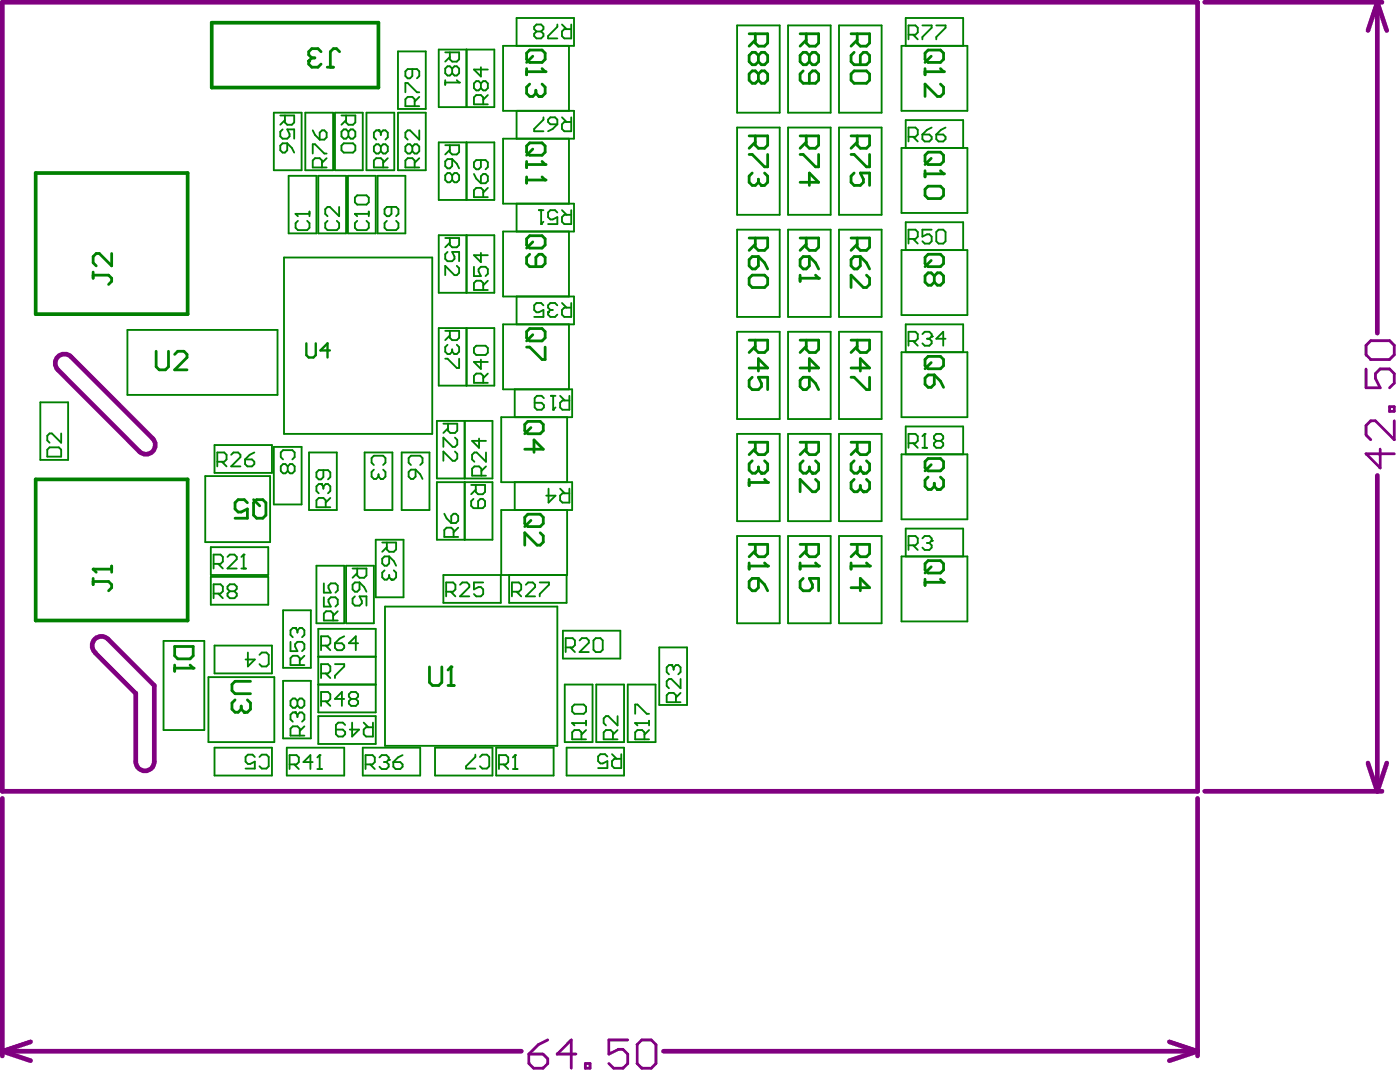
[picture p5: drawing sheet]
<svg xmlns="http://www.w3.org/2000/svg" width="126mm" height="96mm" viewBox="0 0 126 96" stroke-linecap="round" stroke-linejoin="round" font-family="sans-serif">
<g fill="none" stroke="#800080" stroke-width=".42">
<path d="M.2 .2h107.2v70.8h-107.2zM108.1 .2h15.9M123.6 .2l.8 2.5M123.6 .2l-.9 2.5M123.6 .2v29.7M5.2 32a.83 .83 0 0 1 1.2 0l7.3 7.3a.83 .83 0 0 1 0 1.2 .83 .83 0 0 1-1.2 0l-7.3-7.3a.83 .83 0 0 1 0-1.2zM9.7 57.3a.83 .83 0 0 0-1.2 0 .83 .83 0 0 0 0 1.2M9.7 57.3l4.1 4.2v6.8a.83 .83 0 0 1-.8 .8 .83 .83 0 0 1-.8-.8v-6.1l-3.7-3.7M123.6 42.6v28.4M.2 71.6v23.1M107.4 71.6v23.1M108.1 71h15.9"/>
<path d="M122.7 68.4l.9 2.6M124.4 68.4l-.8 2.6M.2 94.3l2.5 .8M.2 94.3h46.6M2.7 93.4l-2.5 .9M59.5 94.3h47.9M104.9 93.4l2.5 .9M107.4 94.3l-2.5 .8"/>
</g>
<path d="M122.5 33.1v1.7h1.3l-.4-.9v-.4l.4-.4h.9l.4 .4v.9l-.4 .4M123 30.5h1.7l.4 .5v.8l-.4 .4h-1.7l-.5-.4v-.8zM124.7 36.5h.4v.4h-.4zM125.1 37.7v1.7l-1.7-1.7h-.4l-.5 .5v.8l.5 .4M123.8 40.3v1.7l-1.3-1.3h2.6M47.4 94.5h1.3l.4 .4v.5l-.4 .4h-.8l-.5-.4zM49.1 93.3l-.8 .4-.9 .8M51.7 94.5h-1.7l1.2-1.2v2.5M52.5 95.4h.4v.4h-.4zM56.3 93.3h-1.7v1.2l.9-.4h.4l.4 .4v.9l-.4 .4h-.9l-.4-.4M57.6 93.3h.8l.4 .4v1.7l-.4 .4h-.8l-.4-.4v-1.7z" fill="none" stroke="#800080" stroke-width=".25"/>
<g fill="none" stroke="#008000" stroke-width=".17">
<path d="M24.6 10.1h2.5v5.2h-2.5zM25.1 10.4h1.3v.6l-.2 .2h-.4l-.2-.2v-.6M25.4 11.6l-.3 .2v.4l.3 .2h.4l.2-.2v-.2l-.2-.4h.6v.8M25.4 12.9h.4v.6l-.2 .2h-.2l-.3-.2v-.4zM25.6 10.8l-.5 .4M25.8 12.9l.4 .4 .2 .4M25.9 15.8h2.5v5.1h-2.5zM26.5 19.2h.1M26.5 19.2h1.3M26.5 19.2l.2 .2M26.7 19.8l-.2 .2v.4l.2 .2h.9l.2-.2v-.4l-.2-.2M27.4 10.1h2.5v5.2h-2.5z"/>
<path d="M27.8 19v.4M28.1 13.8v-.9h.2l.8 .9h.2M28.1 11.7l.2 .4 .4 .4M28.6 15.8h2.4v5.1h-2.4zM28.9 15v-.6l-.2-.2h-.4l-.2 .2v.6h1.2M28.9 11.7h.2l.2 .2v.4l-.2 .2h-.4v-.6zM29.3 14.2l-.4 .4M29.4 19.8l-.2 .2v.4l.2 .2h.8l.2-.2v-.4l-.2-.2M30 10.1h2.5v5.2h-2.5zM30.4 18.6v.8l-.8-.8h-.2l-.2 .2v.4l.2 .2M30.6 10.4h1.3v.6l-.2 .2h-.4l-.3-.2v-.6M30.8 12.9h.9l.2 .2v.4l-.2 .2h-.9l-.2-.2v-.4z"/>
<path d="M31 10.8l-.4 .4M31.2 15.8h2.5v5.1h-2.5zM31.3 11.8l-.3-.2h-.2l-.2 .2v.4l.2 .2h.2l.3-.2M31.3 11.8l.2-.2h.2l.2 .2v.4l-.2 .2h-.2l-.2-.2M31.3 11.8v.4M31.8 19.2h.1M31.8 19.2h1.3M31.8 19.2l.2 .2M32 19.8l-.2 .2v.4l.2 .2h.9l.2-.2v-.4l-.2-.2M32 17.5h.9l.2 .2v.4l-.2 .2h-.9l-.2-.2v-.4zM32.9 10.1h2.5v5.2h-2.5zM33.1 19v.4"/>
<path d="M33.9 15.8h2.5v5.1h-2.5zM34 11.7h.1M34 11.7h-.3l-.2 .2v.4l.2 .2M34 11.7l.2 .2M34.2 13.1l-.2-.2h-.3l-.2 .2v.5l.2 .2h.3l.2-.2M34.2 13.1l.2-.2h.2l.2 .2v.5l-.2 .2h-.2l-.2-.2M34.2 11.9l.2-.2h.2l.2 .2v.4l-.2 .2M34.2 11.9v.2M34.2 13.1v.5M34.4 15v-.6l-.2-.2h-.5l-.2 .2v.6h1.3M34.7 19.8l-.2 .2v.4l.2 .2h.8l.2-.2v-.4l-.2-.2M34.8 14.2l-.4 .4"/>
<path d="M35.1 18.6v.6l-.2 .2h-.2l-.2-.2v-.4l.2-.2h.8l.2 .2v.4l-.2 .2M35.7 10.1h2.5v5.2h-2.5zM35.7 4.6h2.5v5.2h-2.5zM36.4 8.3v-.9h.2l.8 .9h.2M37 6.2v.6l-.2 .2h-.2l-.2-.2v-.4l.2-.2h.8l.2 .2v.4l-.2 .2M37 13.1l-.2-.2h-.2l-.2 .2v.5l.2 .2h.2l.2-.2M37 13.1l.2-.2h.2l.2 .2v.5l-.2 .2h-.2l-.2-.2M37 13.1v.5M37.2 9.5v-.6l-.2-.2h-.4l-.2 .2v.6h1.2M37.2 15v-.6l-.2-.2h-.4l-.2 .2v.6h1.2M37.6 11.7v.8l-.8-.8h-.2l-.2 .2v.4l.2 .2M37.6 8.7l-.4 .4"/>
<path d="M37.6 14.2l-.4 .4M39.4 12.8h4.9v5.1h-4.9zM39.4 4.4h4.9v5.2h-4.9zM39.9 4.7h1.3v.6l-.2 .2h-.4l-.2-.2v-.6M39.9 13h1.3v.6l-.2 .3h-.4l-.2-.3v-.6M39.9 7.2v.4M39.9 7.4h1.3M40.1 14.3h.5v.6l-.2 .2h-.3l-.2-.2v-.4zM40.4 13.4l-.5 .5M40.4 5.1l-.5 .4M40.6 6.2l.2-.3h.2l.2 .3v.4l-.2 .2h-.2l-.2-.2M40.6 15.7l.2-.2h.2l.2 .2v.4l-.2 .2h-.2l-.2-.2"/>
<path d="M40.6 6.2l-.2-.3h-.3l-.2 .3v.4l.2 .2h.3l.2-.2M40.6 15.7l-.2-.2h-.3l-.2 .2v.4l.2 .2h.3l.2-.2M40.6 14.3l.4 .4 .2 .4M40.6 6.2v.4M40.6 15.7v.4M41 7.2l.2 .2M41.2 7.4h.1M41.9 4.4v5.2M41.9 12.8v5.1M42.5 15.6l.2 .4 .4 .4M43.1 7.5l-.2-.2h-.2l-.2 .2v.4l.2 .2h.2l.2-.2M43.1 14.4v.6l-.2 .2h-.2l-.2-.2v-.4l.2-.2h.9l.2 .2v.4l-.2 .2"/>
<path d="M43.1 7.5l.2-.2h.3l.2 .2v.4l-.2 .2h-.3l-.2-.2M43.1 6v.9l-.6-.7h1.3M43.1 7.5v.4M43.3 17.7v-.6l-.2-.3h-.4l-.2 .3v.6h1.3M43.3 9.4v-.7l-.2-.2h-.4l-.2 .2v.7h1.3M43.3 15.6h.3l.2 .2v.4l-.2 .2h-.5v-.6zM43.8 16.8l-.5 .5M43.8 8.5l-.5 .4M46.3 4.1v-2.5h5.2v2.5h-6.4v5.8h6.4v2.5h-6.4v5.9h6.4v2.5h-6.4v5.8h6.4v2.5h-6.4v5.8h6.2v2.5h-6.3v5.8h6.3v2.5h-6.3v5.9h5.9v-5.9M46.3 9.9v2.5M46.3 18.3v2.5M48.1 2.8l-.2 .2v.2l.2 .2h.4l.3-.2v-.2l-.3-.2"/>
<path d="M48.1 2.8l-.2-.2v-.2l.2-.2h.4l.3 .2v.2l-.3 .2M48.1 2.8h.4M48.3 18.8h.5M48.5 18.8v1.3M48.8 19.9l-.3 .2M48.8 10.5v.2l-.9 .9v.2h.9M49.4 10.5h.4l.2 .2v.4h-.6l-.2-.2v-.2zM50 2.2v.2l-.8 .8v.2h.8M50 19.1l-.2-.3h-.4l-.2 .3v.4l.2 .2h.2l.4-.2v.6h-.8M50 11.1l-.4 .5-.4 .2M50.4 18.8l.4 .5M50.4 2.2l.4 .4"/>
<path d="M50.4 10.5l.4 .4M51 4.1v5.8M51 12.4v5.9M51.2 18.8v1.3h-.6l-.2-.2v-.4l.2-.2h.6M51.2 2.2v1.2h-.6l-.2-.2v-.4l.2-.2h.6M51.2 10.5v1.3h-.6l-.2-.2v-.5l.2-.2h.6M66.1 2.3h3.8v7.8h-3.8zM66.1 11.4h3.8v7.9h-3.8zM70.7 2.3h3.8v7.8h-3.8zM70.7 11.4h3.8v7.9h-3.8zM75.3 2.3h3.8v7.8h-3.8zM75.3 11.4h3.8v7.9h-3.8z"/>
<path d="M80.9 4.1h5.9v5.8h-5.9zM80.9 13.3h5.9v5.8h-5.9zM81.2 4.1v-2.5h5.2v2.5M81.2 13.3v-2.5h5.2v2.5M81.5 12.3h.6l.2-.2v-.5l-.2-.2h-.6v1.3M81.5 3.1h.6l.2-.2v-.4l-.2-.2h-.6v1.2M81.9 12.3l.4 .4M81.9 3.1l.4 .4M82.7 2.3h.9v.2l-.9 .8v.2M82.7 12.1h.7l.2 .2v.2l-.2 .2h-.4l-.3-.2zM83.6 11.4l-.4 .2-.5 .5M84 2.3h.8v.2l-.8 .8v.2"/>
<path d="M84 12.1h.6l.2 .2v.2l-.2 .2h-.4l-.2-.2zM84.8 11.4l-.4 .2-.4 .5M3.6 36.1h2.5v5.1h-2.5zM5.5 38.9v.8l-.8-.8h-.3l-.2 .2v.4l.2 .2M11.4 29.6h13.5v5.8h-13.5zM19.2 39.9h5.2v2.5h-5.2zM25.5 23.1h13.3v15.8h-13.3zM39.2 37.7h5v5.2h-5zM39.4 29.4h4.9v5.2h-4.9zM39.4 21.1h4.9v5.2h-4.9zM39.8 38h1.2v.6l-.2 .2h-.4l-.2-.2v-.6M39.9 21.3h1.3v.7l-.2 .2h-.4l-.2-.2v-.7"/>
<path d="M39.9 29.7h1.3v.6l-.2 .2h-.4l-.2-.2v-.6M39.9 32.2h.2l.9 .8h.2v-.8M40.1 22.6l-.2 .2v.4l.2 .2h.5l.2-.2v-.2l-.2-.4h.6v.8M40.1 30.9l-.2 .2v.4l.2 .2h.3l.2-.2M40.2 38.4l-.4 .4M40.4 21.8l-.5 .4M40.4 30.1l-.5 .4M40.6 31.3v.2M40.6 31.5l.2 .2M40.8 31.7h.1M40.8 39.2l.2 .2v.5l-.2 .2h-.2l-.8-.9v.9M41 23.8l.2 .2v.5l-.2 .2h-.2l-.9-.9v.9"/>
<path d="M41 30.9l.2 .2v.4l-.2 .2h-.2M41.7 37.7v5.2M41.9 21.1v5.2M41.9 29.4v5.2M42.5 23.9v.9h.6l-.2-.5v-.2l.2-.2h.5l.2 .2v.4l-.2 .3M42.7 31h.9l.2 .2v.4l-.2 .2h-.9l-.2-.2v-.4zM43 39.3v.9l-.7-.7h1.3M43.1 32.2v.9l-.6-.6h1.3M43.1 22.7v.8l-.6-.6h1.3M43.3 26v-.6l-.2-.2h-.4l-.2 .2v.6h1.3M43.3 34.3v-.6l-.2-.2h-.4l-.2 .2v.6h1.3M43.8 25.2l-.5 .4"/>
<path d="M43.8 33.5l-.5 .4M46.2 34.9v2.5M46.3 26.6v2.5M48.5 20.1h.1M48.8 27.4l-.3-.2h-.4l-.2 .2v.4l.2 .2h.2l.5-.2v.6h-.9M48.8 35.7l-.2-.2h-.4l-.2 .2v.8l.2 .2h.4l.2-.2v-.2l-.2-.2h-.6M49.2 28h.1M49.2 28v.2l.2 .2h.4l.2-.2M49.4 27.8l-.2 .2M49.4 27.8h.2M49.4 35.5h.4M49.6 36.7h.1"/>
<path d="M49.6 35.5v1.2M49.8 36.5l-.2 .2M50 27.4l-.2-.2h-.4l-.2 .2v.2l.2 .2M50.2 35.5l.5 .4M50.4 27.2l.4 .4M50.9 37.4v5.8M51 20.8v5.8M51 29.1v5.8M51.1 35.5v1.2h-.6l-.3-.2v-.4l.3-.2h.6M51.2 27.2v1.2h-.6l-.2-.2v-.4l.2-.2h.6M66.1 20.6h3.8v7.8h-3.8zM66.1 29.8h3.8v7.8h-3.8z"/>
<path d="M66.1 38.9h3.8v7.8h-3.8zM70.7 20.6h3.8v7.8h-3.8zM70.7 29.8h3.8v7.8h-3.8zM70.7 38.9h3.8v7.8h-3.8zM75.3 20.6h3.8v7.8h-3.8zM75.3 29.8h3.8v7.8h-3.8zM75.3 38.9h3.8v7.8h-3.8zM80.9 22.4h5.9v5.9h-5.9zM80.9 31.6h5.9v5.8h-5.9zM81.2 22.4v-2.5h5.2v2.5M81.2 31.6v-2.5h5.2v2.5M81.5 39.7h.6l.2-.2v-.4l-.2-.2h-.6v1.3"/>
<path d="M81.5 30.6h.6l.2-.2v-.4l-.2-.2h-.6v1.2M81.5 21.4h.6l.2-.2v-.4l-.2-.2h-.6v1.2M81.9 39.7l.4 .5M81.9 30.6l.4 .4M81.9 21.4l.4 .4M82.7 30l.3-.2h.4l.2 .2v.2M83 38.9h.1M83 38.9l-.3 .2M83 38.9v1.3M83.2 30.4h.2M83.4 30.4l.2 .2v.2l-.2 .2h-.4l-.3-.2M83.6 30.2h.1"/>
<path d="M83.6 20.6h-.9v.6l.5-.2h.2l.2 .2v.4l-.2 .2h-.4l-.3-.2M83.6 30.2l-.2 .2M84 39.5l-.2-.2v-.2l.2-.2h.4l.2 .2v.2l-.2 .2M84 39.5h.4M84 39.5l-.2 .2v.2l.2 .3h.4l.2-.3v-.2l-.2-.2M84.2 20.6h.4l.2 .2v.8l-.2 .2h-.4l-.2-.2v-.8zM84.8 30.4h-.8l.6-.6v1.2M4.4 40.1h.9l.2 .2v.6h-1.3v-.6zM14.7 57.5h3.6v8h-3.6zM18.4 42.7h5.8v5.9h-5.8zM18.9 49.1h5.2v2.5h-5.2zM18.9 51.7h5.2v2.5h-5.2z"/>
<path d="M19.2 50.6h.6l.2-.2v-.5l-.2-.2h-.6v1.3M19.2 53.2h.6l.2-.2v-.4l-.2-.2h-.6v1.2M19.2 57.9h5.2v2.5h-5.2zM19.5 41.4h.6l.2-.2v-.4l-.2-.2h-.6v1.2M19.6 53.2l.4 .4M19.6 50.6l.4 .4M19.9 41.4l.4 .4M20.4 49.9l.2-.2h.4l.2 .2v.2l-.8 .9h.8M20.6 53l-.2-.2v-.2l.2-.2h.4l.2 .2v.2l-.2 .2M20.6 53l-.2 .2v.2l.2 .2h.4l.2-.2v-.2l-.2-.2M20.6 53h.4M20.7 40.8l.2-.2h.5l.2 .2v.2l-.9 .8h.9"/>
<path d="M21.7 51h.4M21.9 49.7h.1M21.9 49.7v1.3M21.9 49.7l-.2 .2M22 41.2h.6l.2 .2v.2l-.2 .2h-.4l-.2-.2zM22.2 58.5v1.3l.7-.7h-.9M22.8 40.6l-.4 .2-.4 .4M23.3 58.7l.2-.2h.4l.2 .2v.9l-.2 .2h-.4l-.2-.2M24.6 40.1h2.5v5.1h-2.5zM25.4 54.7h2.5v5.2h-2.5zM25.4 41.2l-.2-.2v-.4l.2-.2h.8l.2 .2v.4l-.2 .2M25.8 41.8l.2-.2h.2l.2 .2v.4l-.2 .2h-.2l-.2-.2"/>
<path d="M25.8 41.8l-.2-.2h-.2l-.2 .2v.4l.2 .2h.2l.2-.2M25.8 41.8v.4M26.1 57.6v.8h.6l-.2-.4v-.2l.2-.2h.4l.2 .2v.4l-.2 .2M26.5 56.3h.1M26.5 56.3h-.2l-.2 .2v.4l.2 .2M26.5 56.3l.2 .2M26.7 56.5v.2M26.7 56.5l.2-.2h.2l.2 .2v.4l-.2 .2M26.9 59.6v-.6l-.2-.2h-.4l-.2 .2v.6h1.2M27.3 58.8l-.4 .4M27.7 40.6h2.5v5.1h-2.5zM28.4 50.7h2.5v5.2h-2.5z"/>
<path d="M28.6 56.4h5.1v7.5h-5.1zM28.6 58.9h5.1M28.8 43.4h.1M28.8 43.4h-.2l-.2 .2v.4l.2 .2M28.8 57.9h.6l.2-.2v-.4l-.2-.2h-.6v1.2M28.8 43.4l.2 .2M29 42.2v.6l-.2 .2h-.2l-.2-.2v-.4l.2-.2h.8l.2 .2v.4l-.2 .2M29 43.6l.2-.2h.2l.2 .2v.4l-.2 .2M29 43.6v.2M29.1 53.6v.8h.6l-.2-.4v-.2l.2-.2h.4l.2 .2v.4l-.2 .2M29.1 52.3v.8h.6l-.2-.4v-.2l.2-.2h.4l.2 .2v.4l-.2 .2M29.2 45.5v-.6l-.2-.2h-.4l-.2 .2v.6h1.2"/>
<path d="M29.2 57.9l.4 .4M29.6 44.7l-.4 .4M29.9 55.6v-.6l-.2-.2h-.4l-.2 .2v.6h1.2M30 57.7h.7l.2 .2v.2l-.2 .2h-.4l-.3-.2zM30 59.6h.9v.2l-.9 .8v.2M30.3 54.8l-.4 .4M30.9 57.1l-.4 .2-.5 .4M31 50.7h2.5v5.2h-2.5zM31.6 51h1.3v.6l-.2 .2h-.4l-.3-.2v-.6M31.8 53.5l-.2 .2v.4l.2 .2h.5l.2-.2v-.2l-.2-.4h.6v.8M31.8 52.2h.5v.7l-.3 .2h-.2l-.2-.2v-.5zM32 51.4l-.4 .4"/>
<path d="M32.1 57.7h-.8l.6-.6v1.2M32.3 52.2l.4 .4 .2 .5M32.7 40.6h2.5v5.1h-2.5zM33.5 41.7l-.2-.2v-.4l.2-.2h.9l.2 .2v.4l-.2 .2M33.5 42.1l-.2 .2v.4l.2 .2h.2l.3-.2M33.7 48.4h2.5v5.2h-2.5zM34 42.7l.2 .2M34 42.5v.2M34.2 42.9h.1M34.3 48.6h1.2v.7l-.2 .2h-.4l-.2-.2v-.7M34.4 42.1l.2 .2v.4l-.2 .2h-.2M34.5 49.9h.4v.6l-.2 .2h-.2l-.2-.2v-.4z"/>
<path d="M34.5 51.1l-.2 .3v.4l.2 .2h.2l.2-.2M34.5 54.4h15.5v12.5h-15.5zM34.7 49.1l-.4 .4M34.9 49.9l.4 .4 .2 .4M34.9 51.6v.2M34.9 51.8l.2 .2M35.1 52h.1M35.3 51.1l.2 .3v.4l-.2 .2h-.2M36 40.6h2.5v5.1h-2.5zM36.9 41.7l-.2-.2v-.4l.2-.2h.8l.2 .2v.4l-.2 .2M36.9 42.1h.4v.6l-.2 .2h-.2l-.2-.2v-.4zM37.3 42.1l.4 .4 .2 .4"/>
<path d="M39.2 43.2h5v5.2h-5zM39.8 51.6h5.1v2.5h-5.1zM39.9 46.1l.2 .4 .4 .4M40 53.1h.6l.3-.2v-.5l-.3-.2h-.6v1.3M40.4 53.1l.5 .4M40.7 48.1v-.6l-.2-.2h-.4l-.2 .2v.6h1.2M40.7 46.1h.2l.2 .2v.4l-.2 .2h-.4v-.6zM40.8 40.5l.2 .2v.4l-.2 .2h-.2l-.8-.8v.8M41.1 47.3l-.4 .4M41.3 52.4l.2-.2h.4l.2 .2v.2l-.8 .9h.8M41.7 43.2v5.2M42.3 43.5h1.2v.6l-.2 .2h-.4l-.2-.2v-.6"/>
<path d="M42.5 44.7l-.2 .2v.5l.2 .2h.8l.2-.2v-.5l-.2-.2h-.2l-.2 .2v.7M42.7 43.9l-.4 .4M43.2 42.7v-.7l-.2-.2h-.4l-.3 .2v.7h1.3M43.3 52.2h-.8v.7l.4-.3h.2l.2 .3v.4l-.2 .2h-.4l-.2-.2M43.6 40.6v.8l-.8-.8h-.2l-.3 .2v.4l.3 .2M43.6 41.8l-.4 .4M45.7 51.6v2.5h5.1v-2.5M45.9 53.1h.6l.3-.2v-.5l-.3-.2h-.6v1.3M46.2 43.2v2.5M46.3 53.1l.5 .4M47.2 52.4l.2-.2h.4l.2 .2v.2l-.8 .9h.8M48.4 52.2h.8v.2l-.8 .9v.2"/>
<path d="M49.2 43.8v1.3l.6-.7h-.8M50.2 43.8l.5 .4M50.5 56.6h5.1v2.5h-5.1zM50.7 58.1h.7l.2-.3v-.4l-.2-.2h-.7v1.3M51.1 43.8v1.3h-.6l-.3-.2v-.5l.3-.2h.6M51.2 58.1l.4 .4M52 57.4l.2-.2h.4l.2 .2v.2l-.8 .9h.8M53.4 57.2h.5l.2 .2v.9l-.2 .2h-.5l-.2-.2v-.9zM59.1 58.1h2.5v5.1h-2.5zM60.2 59.6h.1M60.2 59.6h-.2l-.2 .2v.5l.2 .2M60.2 59.6l.2 .2"/>
<path d="M60.4 59.8l.2-.2h.2l.3 .2v.5l-.3 .2M60.4 59.8v.3M66.1 48.1h3.8v7.8h-3.8zM70.7 48.1h3.8v7.8h-3.8zM75.3 48.1h3.8v7.8h-3.8zM80.9 40.7h5.9v5.9h-5.9zM80.9 49.9h5.9v5.8h-5.9zM81.2 40.7v-2.5h5.2v2.5M81.2 49.9v-2.5h5.2v2.5M81.5 48.9h.6l.2-.2v-.4l-.2-.2h-.6v1.2M81.9 48.9l.4 .4M82.7 48.3l.3-.2h.4l.2 .2v.2"/>
<path d="M82.7 40.2h.5M83.2 48.7h.2M83.4 48.7l.2 .2v.2l-.2 .2h-.4l-.3-.2M83.6 48.5h.1M83.6 48.5l-.2 .2M18.7 60.7h5.9v5.8h-5.9zM19.2 67h5.2v2.5h-5.2zM22.9 67.9l-.2-.2h-.5l-.2 .2v.4l.2 .2h.2l.5-.2v.6h-.9M23.3 67.9l.2-.2h.4l.2 .2v.8l-.2 .2h-.4l-.2-.2M25.4 61.1h2.5v5.1h-2.5zM25.7 67h5.2v2.5h-5.2zM26 68.5h.6l.2-.2v-.4l-.2-.2h-.6v1.3"/>
<path d="M26.4 68.5l.4 .5M26.5 63.9h.1M26.5 63.9h-.2l-.2 .2v.4l.2 .2M26.5 63.9l.2 .2M26.7 64.1l.2-.2h.2l.2 .2v.4l-.2 .2M26.7 62.8l-.2-.2h-.2l-.2 .2v.5l.2 .2h.2l.2-.2M26.7 62.8v.5M26.7 64.1v.2M26.7 62.8l.2-.2h.2l.2 .2v.5l-.2 .2h-.2l-.2-.2M26.9 66v-.7l-.2-.2h-.4l-.2 .2v.7h1.2M27.3 65.1l-.4 .4M28.1 68.3h-.9l.6-.6v1.3"/>
<path d="M28.5 69h.4M28.6 64.2h5.1v2.5h-5.1zM28.6 61.4h5.1M28.7 67.7h.1M28.7 67.7v1.3M28.7 67.7l-.2 .2M28.8 60.4h.6l.2-.2v-.4l-.2-.2h-.6v1.2M28.8 62.9h.6l.2-.2v-.4l-.2-.2h-.6v1.2M29.2 62.9l.4 .4M29.2 60.4l.4 .4M30.9 62.7h-.9l.7-.6v1.2M31 65l-.2-.2h-.5l-.2 .2v.8l.2 .2h.5l.2-.2v-.2l-.2-.2h-.7"/>
<path d="M31.5 62.7l-.2-.2v-.2l.2-.2h.4l.2 .2v.2l-.2 .2M31.5 62.7h.4M31.5 62.7l-.2 .2v.2l.2 .2h.4l.2-.2v-.2l-.2-.2M31.6 64.8v1.2l.6-.6h-.8M32.5 67h5.2v2.5h-5.2zM32.6 64.8l.4 .4M32.8 68.5h.6l.2-.2v-.4l-.2-.2h-.6v1.3M33.2 68.5l.4 .5M33.5 64.8v1.2h-.7l-.2-.2v-.4l.2-.2h.7M34 67.9l.2-.2h.5l.2 .2v.2M34.5 68.3h.2M34.7 68.3l.2 .2v.3l-.2 .2h-.5l-.2-.2"/>
<path d="M34.9 68.1h.1M34.9 68.1l-.2 .2M35.3 68.3h.6l.2 .2v.3l-.2 .2h-.4l-.2-.2zM36.1 67.7l-.4 .2-.4 .4M39 67h5.2v2.5h-5.2zM42.6 67.7v.2l-.8 .8v.2h.8M43.1 67.9l.2-.2h.4l.2 .2v.8l-.2 .2h-.4l-.2-.2M44.5 67h5.2v2.5h-5.2zM44.8 68.5h.6l.2-.2v-.4l-.2-.2h-.6v1.3M45.2 68.5l.4 .5M46 69h.4M46.2 67.7h.1"/>
<path d="M46.2 67.7l-.2 .2M46.2 67.7v1.3M50.7 61.4h2.5v5.1h-2.5zM50.8 67h5.2v2.5h-5.2zM51.3 64.8h.1M51.3 64.8h1.3M51.3 64.8l.2 .2M51.5 63.2h.9l.2 .2v.4l-.2 .2h-.9l-.2-.2v-.4zM52.2 66.3v-.6l-.3-.2h-.4l-.2 .2v.6h1.3M52.6 65.5l-.4 .4M52.6 64.6v.4M53.5 61.4h2.5v5.1h-2.5z"/>
<path d="M54.5 67.8l-.2-.2h-.4l-.2 .2v.5l.2 .2h.2l.4-.2v.6h-.8M54.9 67.6l.4 .4M55 66.3v-.6l-.2-.2h-.4l-.2 .2v.6h1.2M55.4 64.2v.8l-.8-.8h-.2l-.2 .2v.4l.2 .2M55.4 65.5l-.4 .4M55.7 67.6v1.3h-.6l-.2-.2v-.4l.2-.3h.6M56.3 61.4h2.5v5.1h-2.5zM57 64.8h.1M57 64.8l.2 .2M57 64v-.8h.2l.8 .8h.2M57 64.8h1.2M57.8 66.3v-.6l-.2-.2h-.4l-.2 .2v.6h1.2"/>
<path d="M58.2 65.5l-.4 .4M58.2 64.6v.4M60.6 63v-.7l-.2-.2h-.4l-.2 .2v.7h1.3M61.1 60.9v.8l-.9-.8h-.2l-.2 .2v.4l.2 .2M61.1 62.1l-.5 .5"/>
</g>
<path d="M3.2 15.5h13.6v12.7h-13.6zM19 2h14.9v5.9h-14.9zM3.2 43h13.6v12.6h-13.6z" fill="none" stroke="#008000" stroke-width=".33"/>
<g fill="none" stroke="#008000" stroke-width=".25">
<path d="M27.7 5.5h.1M27.7 5.5v.2l.3 .3h.5l.3-.3M28 5.2l-.3 .3M28 5.2h.2M28.8 4.6l-.3-.2h-.5l-.3 .2v.3l.3 .3M29.4 6h.5M30.5 4.6l-.3-.2h-.3l-.3 .2v1.4M47.2 6.2v.5M47.2 14.5v.5M47.2 15.9v.5M47.2 14.8h1.7M47.2 16.1h1.7"/>
<path d="M47.2 6.4h1.7M47.5 4.5h1.1l.3 .3v.5l-.3 .3h-1.1l-.3-.3v-.5zM47.5 12.8h1.1l.3 .3v.5l-.3 .3h-1.1l-.3-.3v-.5zM47.5 7.5l-.3 .3v.6l.3 .2h.3l.3-.2M47.8 13.4l-.6 .5M47.8 5l-.6 .6M48.1 8.1v.3M48.1 8.4l.2 .2M48.3 8.6h.1M48.6 7.5l.3 .3v.6l-.3 .2h-.3M48.6 14.5l.3 .3M48.6 15.9l.3 .2"/>
<path d="M48.6 6.2l.3 .2M48.9 14.8h.1M48.9 16.1h.1M48.9 6.4h.1M67.2 3h1.7v.9l-.3 .2h-.6l-.2-.2v-.9M67.2 12.2h1.7v.8l-.3 .3h-.6l-.2-.3v-.8M67.2 13.9h.3l1.1 1.1h.3v-1.1M67.5 15.5l-.3 .3v.5l.3 .3h.3l.2-.3M67.8 12.7l-.6 .6M67.8 3.6l-.6 .5M68 5l.3-.3h.3l.3 .3v.5l-.3 .3h-.3l-.3-.3M68 6.6l.3-.2h.3l.3 .2v.6l-.3 .3h-.3l-.3-.3"/>
<path d="M68 5l-.2-.3h-.3l-.3 .3v.5l.3 .3h.3l.2-.3M68 6.6l-.2-.2h-.3l-.3 .2v.6l.3 .3h.3l.2-.3M68 5v.5M68 6.6v.6M68 16.1v.2M68 16.3l.3 .3M68.3 16.6h.1M68.6 15.5l.3 .3v.5l-.3 .3h-.3M71.8 12.2h1.6v.8l-.2 .3h-.6l-.3-.3v-.8M71.8 13.9h.3l1.1 1.1h.2v-1.1M71.8 3h1.6v.9l-.2 .2h-.6l-.3-.2v-.9M71.8 16.3h1.6l-.8-.8v1.1"/>
<path d="M72.1 6.4l-.3 .2v.6l.3 .3h1.1l.2-.3v-.6l-.2-.2h-.3l-.3 .2v.9M72.3 12.7l-.5 .6M72.3 3.6l-.5 .5M72.6 5l-.3-.3h-.2l-.3 .3v.5l.3 .3h.2l.3-.3M72.6 5l.3-.3h.3l.2 .3v.5l-.2 .3h-.3l-.3-.3M72.6 5v.5M76.3 12.2h1.7v.8l-.3 .3h-.5l-.3-.3v-.8M76.3 3h1.7v.9l-.3 .2h-.5l-.3-.2v-.9M76.3 13.9h.3l1.1 1.1h.3v-1.1M76.6 15.5l-.3 .3v.5l.3 .3h.6l.3-.3v-.2l-.3-.6h.8v1.1M76.6 6.4h1.1l.3 .2v.6l-.3 .3h-1.1l-.3-.3v-.6zM76.6 4.7l-.3 .3v.5l.3 .3h1.1l.3-.3v-.5l-.3-.3h-.2l-.3 .3v.8"/>
<path d="M76.9 12.7l-.6 .6M76.9 3.6l-.6 .5M83 6.4h1.6M83 6.2v.5M83 15.3v.6M83 15.6h1.6M83.3 13.6h1.1l.2 .3v.6l-.2 .3h-1.1l-.3-.3v-.6zM83.3 4.5h1.1l.2 .3v.5l-.2 .3h-1.1l-.3-.3v-.5zM83.3 16.7h1.1l.2 .3v.5l-.2 .3h-1.1l-.3-.3v-.5zM83.5 14.2l-.5 .6M83.5 5l-.5 .6M84.4 7.5l.2 .3v.6l-.2 .2h-.3l-1.1-1.1v1.1"/>
<path d="M84.4 15.3l.2 .3M84.4 6.2l.2 .2M84.6 15.6h.1M84.6 6.4h.1M8.4 24.7h1.3l.3 .3v.2l-.3 .3M8.4 24.4v.6M10 22.7v1.1l-1.1-1.1h-.3l-.2 .3v.6l.2 .2M14 31.5v1.4l.3 .3h.5l.3-.3v-1.4M15.7 31.8l.2-.3h.6l.3 .3v.3l-1.1 1.1h1.1M47.2 31.1h.3l1.1 1.1h.3v-1.1M47.4 37.8h1.1l.2 .3v.5l-.2 .3h-1.1l-.3-.3v-.5zM47.5 21.1h1.1l.3 .3v.6l-.3 .2h-1.1l-.3-.2v-.6z"/>
<path d="M47.5 22.8l-.3 .3v.5l.3 .3h1.1l.3-.3v-.5l-.3-.3h-.3l-.2 .3v.8M47.5 29.5h1.1l.3 .2v.6l-.3 .3h-1.1l-.3-.3v-.6zM47.6 38.3l-.5 .6M47.8 21.7l-.6 .5M47.8 30l-.6 .6M67.2 21.3h1.7v.9l-.3 .3h-.6l-.2-.3v-.9M67.2 30.5h1.7v.8l-.3 .3h-.6l-.2-.3v-.8M67.2 39.7h1.7v.8l-.3 .3h-.6l-.2-.3v-.8M67.2 33h1.7l-.9-.8v1.1M67.5 24.7h1.1l.3 .3v.5l-.3 .3h-1.1l-.3-.3v-.5zM67.5 33.8l-.3 .3v.6l.3 .2h.5l.3-.2v-.3l-.3-.6h.9v1.1M67.5 23h.5v.8l-.2 .3h-.3l-.3-.3v-.5z"/>
<path d="M67.8 21.9l-.6 .6M67.8 31.1l-.6 .5M68 23l.6 .6 .3 .5M71.8 39.7h1.6v.8l-.2 .3h-.6l-.3-.3v-.8M71.8 21.3h1.6v.9l-.2 .3h-.6l-.3-.3v-.9M71.8 30.5h1.6v.8l-.2 .3h-.6l-.3-.3v-.8M71.8 33h1.6l-.8-.8v1.1M71.8 24.7v.5M71.8 25h1.6M72.1 23h.5v.8l-.3 .3h-.2l-.3-.3v-.5zM72.1 33.8h.5v.9l-.3 .2h-.2l-.3-.2v-.6zM72.3 21.9l-.5 .6"/>
<path d="M72.3 31.1l-.5 .5M72.6 23l.6 .6 .2 .5M72.6 33.8l.6 .6 .2 .5M73.2 24.7l.2 .3M73.4 25h.1M76.3 39.7h1.7v.8l-.3 .3h-.5l-.3-.3v-.8M76.3 21.3h1.7v.9l-.3 .3h-.5l-.3-.3v-.9M76.3 30.5h1.7v.8l-.3 .3h-.5l-.3-.3v-.8M76.3 33h1.7l-.8-.8v1.1M76.3 33.8h.3l1.1 1.1h.3v-1.1M76.6 23h.6v.8l-.3 .3h-.3l-.3-.3v-.5zM76.9 31.1l-.6 .5"/>
<path d="M76.9 21.9l-.6 .6M77.2 23l.5 .6 .3 .5M77.7 24.7l.3 .3v.5l-.3 .3h-.2l-1.2-1.1v1.1M83.3 22.8h1.1l.2 .3v.5l-.2 .3h-1.1l-.3-.3v-.5zM83.3 32h1.1l.2 .2v.6l-.2 .3h-1.1l-.3-.3v-.6zM83.3 33.6h.5v.9l-.3 .2h-.2l-.3-.2v-.6zM83.5 23.4l-.5 .5M83.5 32.5l-.5 .6M83.8 24.7l.3-.2h.3l.2 .2v.6l-.2 .3h-.3l-.3-.3M83.8 24.7l-.3-.2h-.2l-.3 .2v.6l.3 .3h.2l.3-.3M83.8 24.7v.6M83.8 33.6l.6 .6 .2 .5"/>
<path d="M8.4 51h.1M8.4 51.9v.5M8.4 52.1h1.3l.3 .3v.3l-.3 .3M8.4 51h1.6M8.4 51l.2 .3M10 50.8v.5M15.7 58h1.6v.8l-.2 .3h-1.2l-.2-.3zM15.7 59.6v.6M15.7 59.9h1.6M17.1 59.6l.2 .3M17.3 59.9h.1M22.2 45.1l-.3-.3h-.5l-.3 .3v.5l.3 .3h.2l.6-.3v.9h-1.1"/>
<path d="M22.7 44.8l.6 .6M23 44.8h.6l.3 .3v1.1l-.3 .3h-.6l-.3-.3v-1.1zM38.5 59.8v1.4l.3 .3h.6l.2-.3v-1.4M40.5 59.8h.1M40.5 59.8v1.7M40.5 59.8l-.3 .3M47.1 40.3h1.6l-.8-.8v1.1M47.4 46.1h1.1l.2 .3v.5l-.2 .3h-1.1l-.3-.3v-.5zM47.6 46.7l-.5 .5M48.5 47.8l.2 .3v.5l-.2 .3h-.3l-1.1-1.1v1.1M67.2 48.8h1.7v.8l-.3 .3h-.6l-.2-.3v-.8M67.2 43v.5"/>
<path d="M67.2 50.5v.5M67.2 50.8h1.7M67.2 43.3h1.7M67.5 41.3l-.3 .3v.6l.3 .2h.3l.2-.2M67.5 51.9h.5v.8l-.2 .3h-.3l-.3-.3v-.6zM67.8 49.4l-.6 .5M67.8 40.2l-.6 .6M68 51.9l.6 .5 .3 .6M68 41.9v.3M68 42.2l.3 .2M68.3 42.4h.1M68.6 41.3l.3 .3v.6l-.3 .2h-.3"/>
<path d="M68.6 50.5l.3 .3M68.6 43l.3 .3M68.9 50.8h.1M68.9 43.3h.1M71.8 48.8h1.6v.8l-.2 .3h-.6l-.3-.3v-.8M71.8 50.8h1.6M71.8 50.5v.5M72.1 51.9l-.3 .2v.6l.3 .3h.5l.3-.3v-.3l-.3-.5h.8v1.1M72.1 41.3l-.3 .3v.6l.3 .2h.2l.3-.2M72.3 49.4l-.5 .5M72.3 40.2l-.5 .6M72.6 42.2l.3 .2"/>
<path d="M72.6 41.9v.3M72.9 42.4h.1M73.2 41.3l.2 .3v.6l-.2 .2h-.3M73.2 43l.2 .3v.5l-.2 .3h-.3l-1.1-1.1v1.1M73.2 50.5l.2 .3M73.4 50.8h.1M76.3 48.8h1.7v.8l-.3 .3h-.5l-.3-.3v-.8M76.3 50.8h1.7M76.3 50.5v.5M76.3 52.7h1.7l-.8-.8v1.1M76.6 41.3l-.3 .3v.6l.3 .2h.3l.3-.2M76.6 43l-.3 .3v.5l.3 .3h.3l.3-.3"/>
<path d="M76.9 40.2l-.6 .6M76.9 49.4l-.6 .5M77.2 41.9v.3M77.2 43.5v.3M77.2 42.2l.3 .2M77.2 43.8l.3 .3M77.5 42.4h.1M77.5 44.1h.1M77.7 41.3l.3 .3v.6l-.3 .2h-.2M77.7 43l.3 .3v.5l-.3 .3h-.2M77.7 50.5l.3 .3M78 50.8h.1"/>
<path d="M83 51.9v.6M83 52.2h1.6M83.3 50.3h1.1l.2 .3v.5l-.2 .3h-1.1l-.3-.3v-.5zM83.3 41.1h1.1l.2 .3v.5l-.2 .3h-1.1l-.3-.3v-.5zM83.3 42.8l-.3 .3v.5l.3 .3h.2l.3-.3M83.5 50.8l-.5 .6M83.5 41.7l-.5 .5M83.8 43.6l.3 .3M83.8 43.3v.3M84.1 43.9h.1M84.4 51.9l.2 .3M84.4 42.8l.2 .3v.5l-.2 .3h-.3"/>
<path d="M84.6 52.2h.1M21.1 62.8l-.3 .2v.6l.3 .3h.3l.2-.3M21.6 63.6l.3 .3M21.6 63.3v.3M21.9 63.9h.1M22.2 62.8l.3 .2v.6l-.3 .3h-.3M22.5 61.1h-1.4l-.3 .3v.5l.3 .3h1.4M40.2 61.5h.5"/>
</g>
<path d="M27.5 30.8v1l.2 .3h.4l.2-.3v-1M29.6 31.4h-.9l.7-.6v1.3" fill="none" stroke="#008000" stroke-width=".21"/>
</svg>
